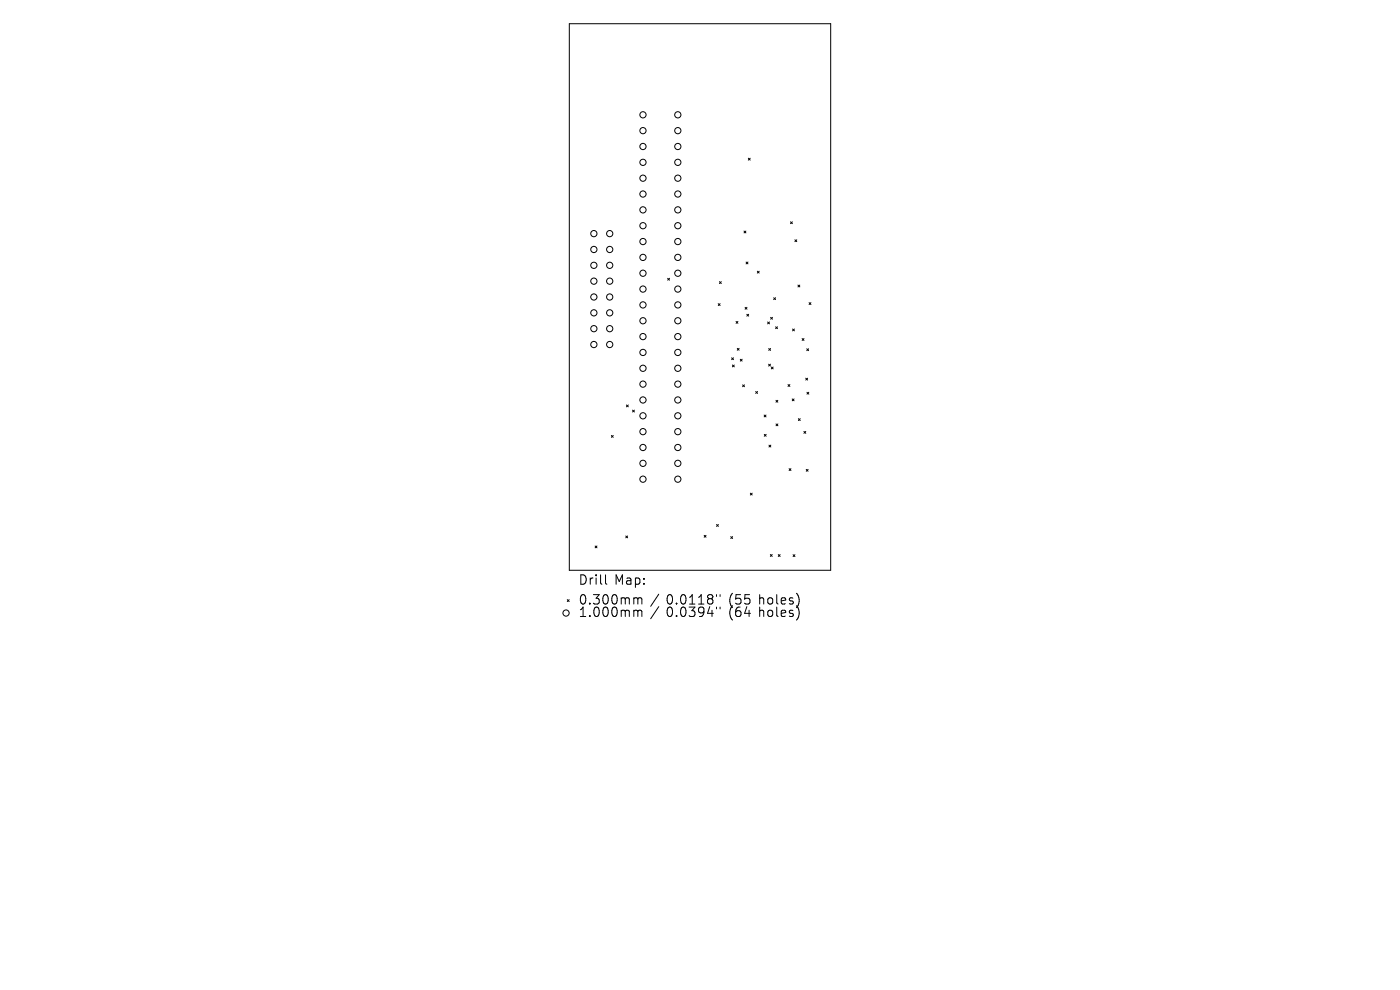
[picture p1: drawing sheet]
<svg xmlns="http://www.w3.org/2000/svg" width="297mm" height="210mm" viewBox="0 0 297 210" stroke-linecap="round" stroke-linejoin="round" font-family="sans-serif">
<defs><g id="words">
<g font-size="2.8">
<text x="122.7" y="124.5">Drill</text>
<text x="130.3" y="124.5">Map:</text>
<text x="122.7" y="128.7">0.300mm</text>
<text x="122.7" y="131.3">1.000mm</text>
<text x="141.3" y="128.7">0.0118&quot;</text>
<text x="141.3" y="131.3">0.0394&quot;</text>
<text x="154.6" y="128.7">(55</text>
<text x="154.6" y="131.3">(64</text>
<text x="161.1" y="128.7">holes)</text>
<text x="161.1" y="131.3">holes)</text>
</g>
</g></defs>
<g fill="none" stroke="#000" stroke-width=".21">
<path d="M120.8 5h55.4v116h-55.4zM158.8 33.6l.4 .4M159.2 33.6l-.4 .4M141.6 59l.4 .4M142 59l-.4 .4M152.6 59.8l.4 .3M153 59.8l-.4 .3M157.8 49l.4 .4M158.2 49l-.4 .4M158.3 55.6l.4 .4M158.7 55.6l-.4 .4M160.7 57.5l.4 .4"/>
<path d="M161.1 57.5l-.4 .4M167.7 47.1l.4 .3M168.1 47.1l-.4 .3M168.6 50.9l.4 .4M169 50.9l-.4 .4M152.4 64.4l.4 .4M152.8 64.4l-.4 .4M155.2 75.9l.4 .4M155.4 77.4l.4 .4M155.6 75.9l-.4 .4M155.8 77.4l-.4 .4M156.2 68.2l.3 .4"/>
<path d="M156.4 73.9l.4 .4M156.5 68.2l-.3 .4M156.8 73.9l-.4 .4M157 76.2l.4 .4M157.4 76.2l-.4 .4M158.1 65.2l.4 .4M158.4 66.7l.4 .4M158.5 65.2l-.4 .4M158.8 66.7l-.4 .4M162.8 68.3l.4 .4M163.1 77.3l.4 .4M163.1 73.9l.4 .4"/>
<path d="M163.2 68.3l-.4 .4M163.5 77.3l-.4 .4M163.5 73.9l-.4 .4M163.5 67.3l.4 .4M163.6 77.9l.4 .4M163.9 67.3l-.4 .4M164 77.9l-.4 .4M164.1 63.2l.4 .4M164.5 63.2l-.4 .4M164.5 69.3l.4 .4M164.9 69.3l-.4 .4M168.1 69.8l.4 .4"/>
<path d="M168.5 69.8l-.4 .4M169.3 60.5l.4 .4M169.7 60.5l-.4 .4M170.2 71.8l.4 .4M170.6 71.8l-.4 .4M171.1 74l.4 .4M171.5 74l-.4 .4M171.6 64.2l.4 .4M172 64.2l-.4 .4M129.7 92.4l.4 .4M130.1 92.4l-.4 .4M132.9 85.9l.4 .4"/>
<path d="M133.3 85.9l-.4 .4M134.2 87l.4 .4M134.6 87l-.4 .4M157.5 81.6l.4 .4M157.9 81.6l-.4 .4M160.3 83.1l.4 .3M160.7 83.1l-.4 .3M162.1 88l.4 .4M162.1 92.1l.4 .4M162.5 88l-.4 .4M162.5 92.1l-.4 .4M163.1 94.4l.4 .4"/>
<path d="M163.5 94.4l-.4 .4M164.6 84.9l.4 .4M164.6 89.9l.4 .4M165 84.9l-.4 .4M165 89.9l-.4 .4M167.2 81.6l.4 .4M167.4 99.4l.4 .4M167.6 81.6l-.4 .4M167.8 99.4l-.4 .4M168.1 84.6l.4 .4M168.5 84.6l-.4 .4M169.4 88.8l.4 .4"/>
<path d="M169.8 88.8l-.4 .4M170.5 91.5l.4 .4M170.9 80.2l.4 .4M170.9 91.5l-.4 .4M171 99.6l.4 .4M171.2 83.2l.4 .4M171.3 80.2l-.4 .4M171.4 99.6l-.4 .4M171.6 83.2l-.4 .4M126.3 115.8l.3 .4M126.6 115.8l-.3 .4M132.7 113.7l.4 .4"/>
<path d="M133.1 113.7l-.4 .4M149.4 113.6l.4 .4M149.8 113.6l-.4 .4M152 111.3l.4 .4M152.4 111.3l-.4 .4M155 113.8l.4 .4M155.4 113.8l-.4 .4M159.2 104.6l.4 .4M159.6 104.6l-.4 .4M163.4 117.6l.4 .4M163.8 117.6l-.4 .4M165.1 117.6l.4 .4"/>
<path d="M165.5 117.6l-.4 .4M168.2 117.7l.4 .4M168.6 117.7l-.4 .4M120.3 127.2l.4 .4M120.7 127.2l-.4 .4M128.5 121.9v1.8l.2 .2M135 126.8l.3 .3M135 129.4l.3 .3M135.3 127.1v1M135.3 129.7v1.1M135.3 127.1l.3-.3 .5 .1 .1 1.2M135.3 129.7l.3-.3 .5 .1 .1 1.3"/>
<path d="M139.8 126l-1.8 2.6M139.8 128.7l-1.8 2.6M152 126.1v.4M152 128.8v.4M152.8 126.1v.4M152.8 128.8v.4M169.4 126.7v1.3M169.4 129.4v1.3"/>
<circle cx="136.4" cy="31.1" r=".66"/>
<circle cx="136.4" cy="24.4" r=".66"/>
<circle cx="136.4" cy="37.8" r=".66"/>
<circle cx="136.4" cy="27.7" r=".66"/>
<circle cx="136.4" cy="34.4" r=".66"/>
<circle cx="143.8" cy="31.1" r=".66"/>
<circle cx="143.8" cy="24.4" r=".66"/>
<circle cx="143.8" cy="37.8" r=".66"/>
<circle cx="143.8" cy="27.7" r=".66"/>
<circle cx="143.8" cy="34.4" r=".66"/>
<circle cx="126" cy="56.3" r=".66"/>
<circle cx="126" cy="49.6" r=".66"/>
<circle cx="126" cy="59.6" r=".66"/>
<circle cx="126" cy="52.9" r=".66"/>
<circle cx="129.3" cy="56.3" r=".66"/>
<circle cx="129.3" cy="49.6" r=".66"/>
<circle cx="129.3" cy="59.6" r=".66"/>
<circle cx="129.3" cy="52.9" r=".66"/>
<circle cx="136.4" cy="54.6" r=".66"/>
<circle cx="136.4" cy="58" r=".66"/>
<circle cx="136.4" cy="47.9" r=".66"/>
<circle cx="136.4" cy="41.2" r=".66"/>
<circle cx="136.4" cy="44.5" r=".66"/>
<circle cx="136.4" cy="51.2" r=".66"/>
<circle cx="143.8" cy="54.6" r=".66"/>
<circle cx="143.8" cy="58" r=".66"/>
<circle cx="143.8" cy="47.9" r=".66"/>
<circle cx="143.8" cy="41.2" r=".66"/>
<circle cx="143.8" cy="44.5" r=".66"/>
<circle cx="143.8" cy="51.2" r=".66"/>
<circle cx="126" cy="63" r=".66"/>
<circle cx="126" cy="66.4" r=".66"/>
<circle cx="126" cy="73.1" r=".66"/>
<circle cx="126" cy="69.7" r=".66"/>
<circle cx="129.3" cy="63" r=".66"/>
<circle cx="129.3" cy="66.4" r=".66"/>
<circle cx="129.3" cy="73.1" r=".66"/>
<circle cx="129.3" cy="69.7" r=".66"/>
<circle cx="136.4" cy="71.4" r=".66"/>
<circle cx="136.4" cy="64.7" r=".66"/>
<circle cx="136.4" cy="61.3" r=".66"/>
<circle cx="136.4" cy="68" r=".66"/>
<circle cx="136.4" cy="78.1" r=".66"/>
<circle cx="136.4" cy="74.8" r=".66"/>
<circle cx="143.8" cy="71.4" r=".66"/>
<circle cx="143.8" cy="64.7" r=".66"/>
<circle cx="143.8" cy="61.3" r=".66"/>
<circle cx="143.8" cy="68" r=".66"/>
<circle cx="143.8" cy="78.1" r=".66"/>
<circle cx="143.8" cy="74.8" r=".66"/>
<circle cx="136.4" cy="94.9" r=".66"/>
<circle cx="136.4" cy="81.5" r=".66"/>
<circle cx="136.4" cy="98.3" r=".66"/>
<circle cx="136.4" cy="88.2" r=".66"/>
<circle cx="136.4" cy="84.8" r=".66"/>
<circle cx="136.4" cy="91.6" r=".66"/>
<circle cx="143.8" cy="94.9" r=".66"/>
<circle cx="143.8" cy="81.5" r=".66"/>
<circle cx="143.8" cy="98.3" r=".66"/>
<circle cx="143.8" cy="88.2" r=".66"/>
<circle cx="143.8" cy="84.8" r=".66"/>
<circle cx="143.8" cy="91.6" r=".66"/>
<circle cx="136.4" cy="101.6" r=".66"/>
<circle cx="143.8" cy="101.6" r=".66"/>
<circle cx="120.1" cy="130" r=".66"/>
</g>
<use href="#words"/>
</svg>
